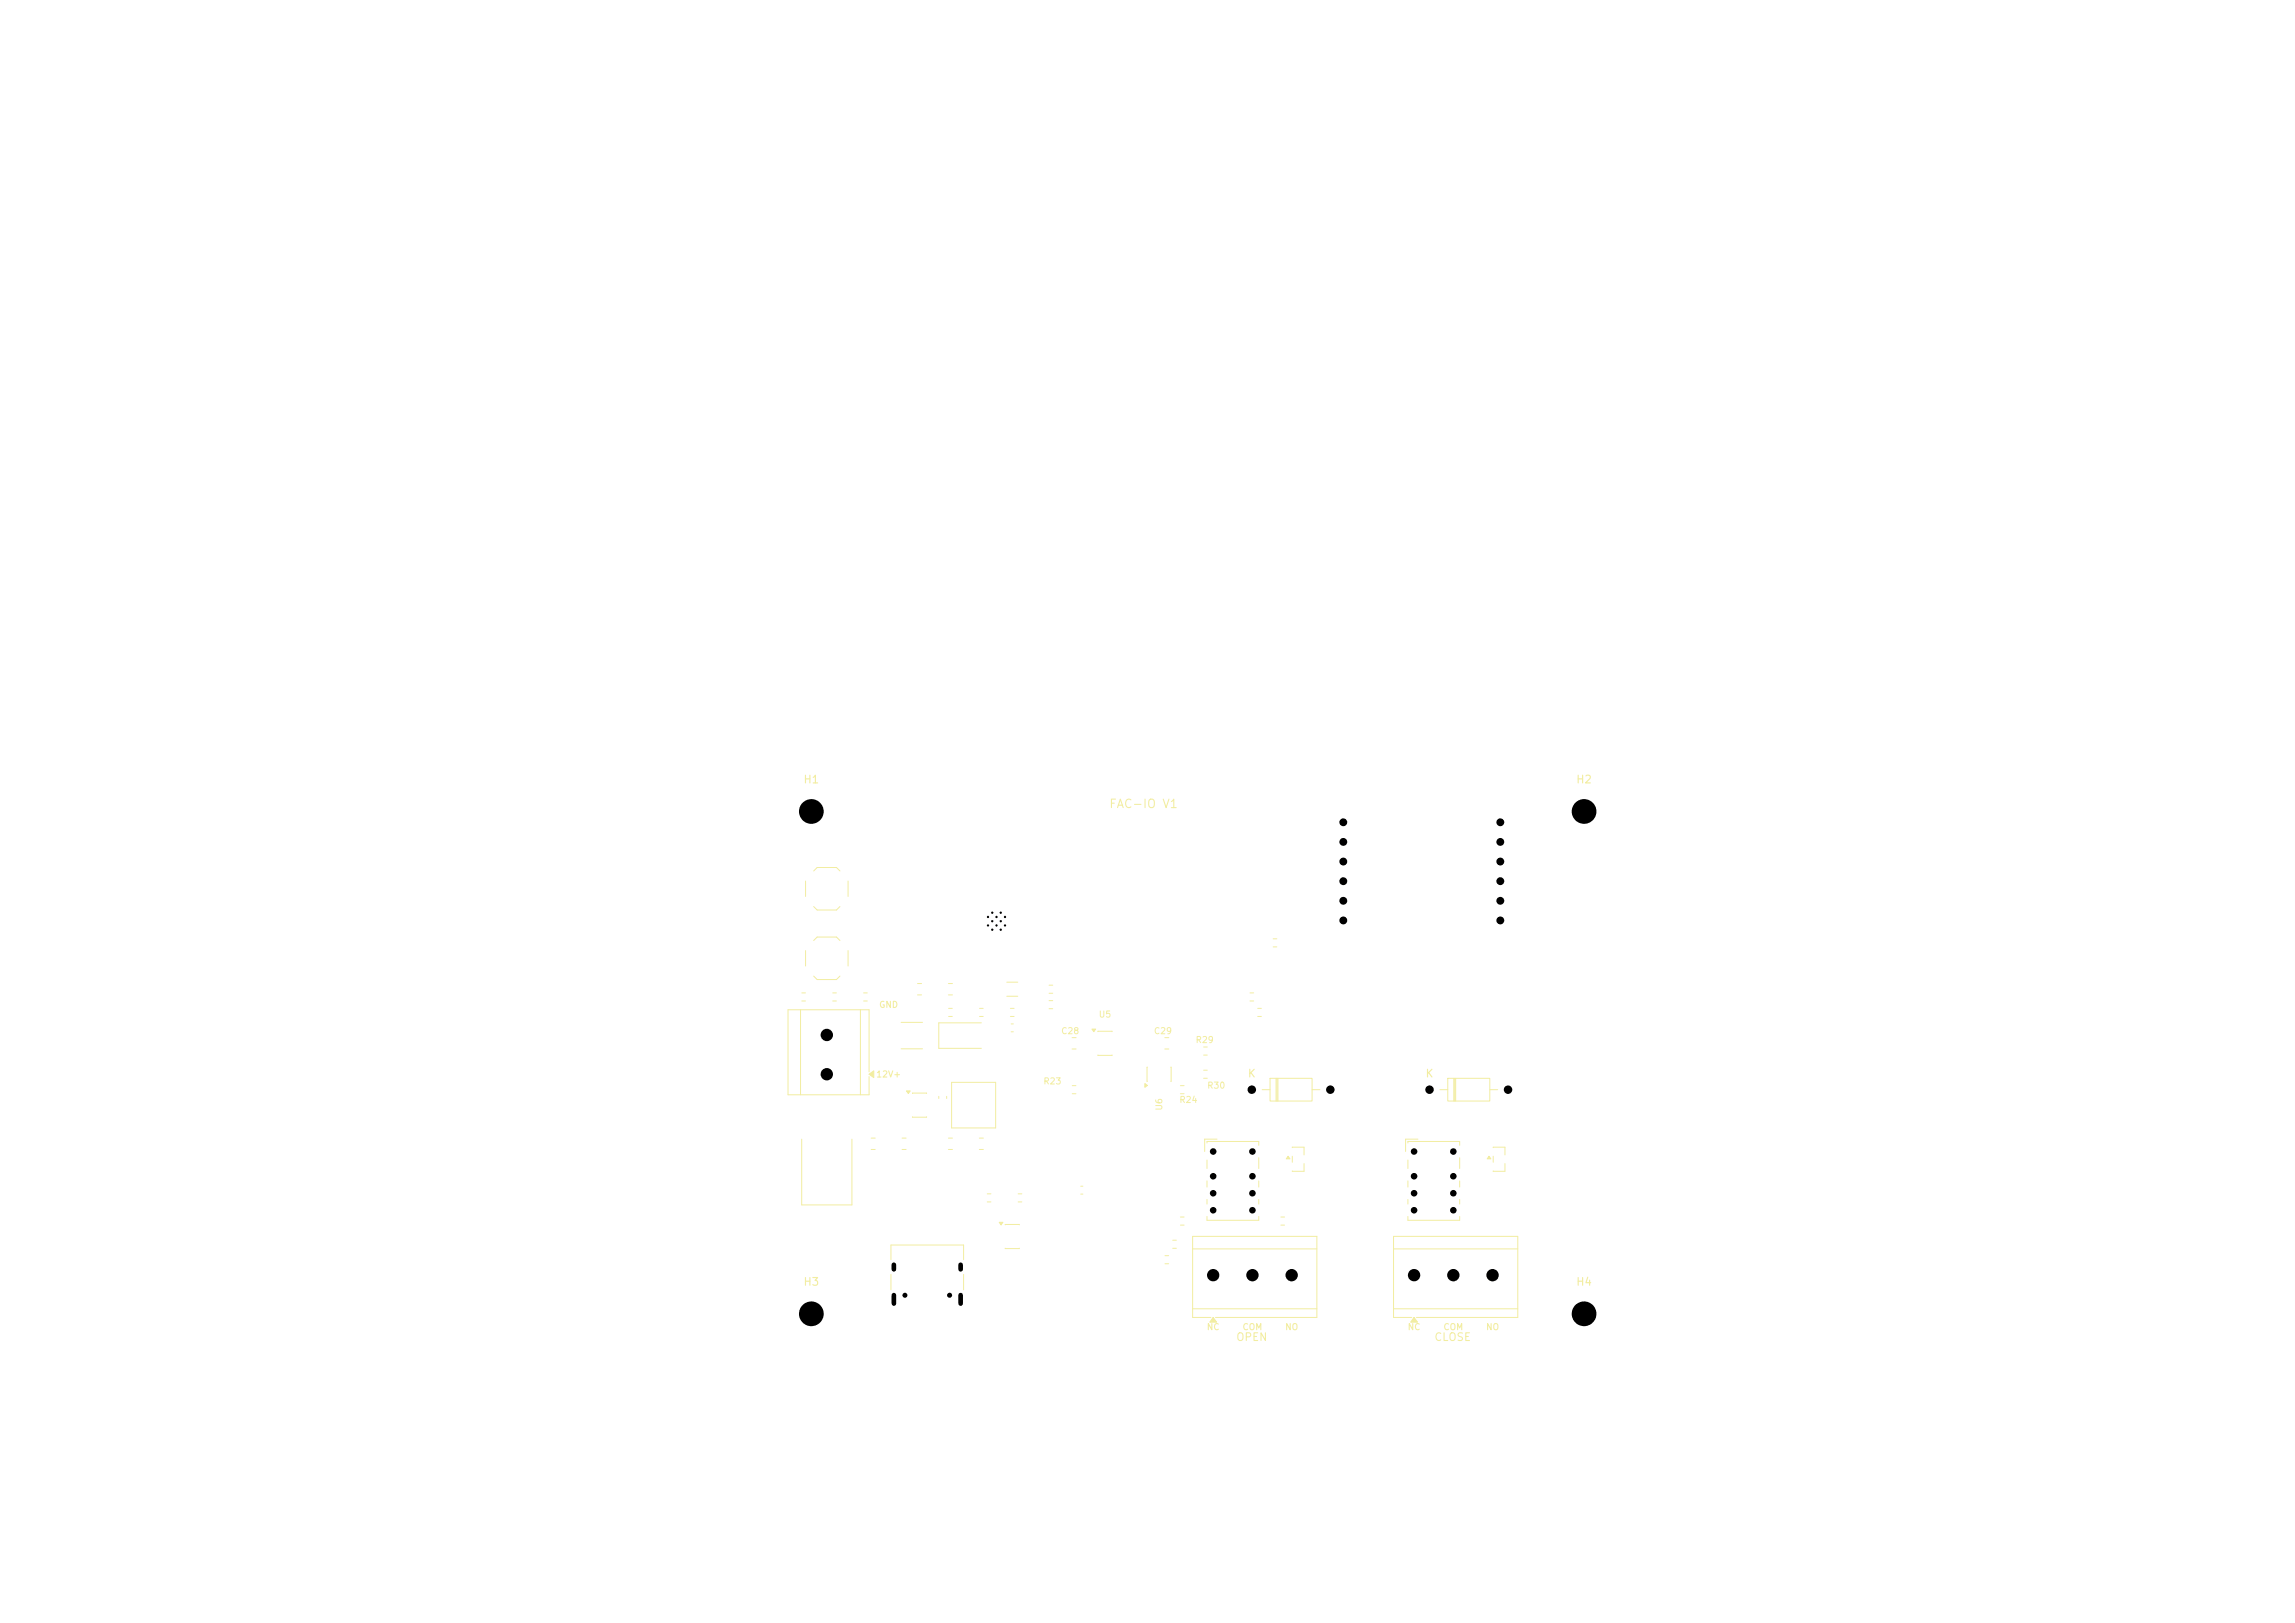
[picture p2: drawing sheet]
<svg xmlns="http://www.w3.org/2000/svg" width="297mm" height="210mm" viewBox="0 0 297 210" stroke-linecap="round" stroke-linejoin="round" font-family="sans-serif">
<defs><g id="words">
<text font-size="1.1" fill="#f2eda1" x="143.5" y="104.8">FAC-IO V1</text>
<g font-size="1" fill="#f2eda1">
<text x="103.9" y="101.6">H1</text>
<text x="203.9" y="101.6">H2</text>
<text x="161.4" y="139.7">K</text>
<text x="184.4" y="139.7">K</text>
<text x="103.9" y="166.6">H3</text>
<text x="203.9" y="166.6">H4</text>
<text x="159.9" y="173.8">OPEN</text>
<text x="185.5" y="173.8">CLOSE</text>
</g>
<g font-size=".8" fill="#f2eda1">
<text x="113.7" y="130.6">GND</text>
<text x="142.1" y="131.9">U5</text>
<text x="137.3" y="134">C28</text>
<text x="149.3" y="134">C29</text>
<text x="154.7" y="135.2">R29</text>
<text x="113.3" y="139.6">12V+</text>
<text x="135" y="140.5">R23</text>
<text x="150.6" y="143.8" transform="rotate(-90 150.6 143.8)">U6</text>
<text x="152.6" y="142.9">R24</text>
<text x="156.2" y="141.1">R30</text>
<text x="156.1" y="172.3">NC</text>
<text x="160.7" y="172.3">COM</text>
<text x="166.2" y="172.3">NO</text>
<text x="182.1" y="172.3">NC</text>
<text x="186.7" y="172.3">COM</text>
<text x="192.2" y="172.3">NO</text>
</g>
</g></defs>
<g fill="none" stroke="#f2eda1" stroke-width=".13">
<path d="M104.3 123v2M105.3 121.7l.5-.4h2.4l.5 .4M105.3 126.3l.5 .5h2.4l.5-.5M109.7 123v2M148.5 138.1v1.8M151.5 138.1v1.8M161.8 128.5h.4M161.8 129.5h.4M148.2 140.2l.3 .3-.3 .2zM152.8 140.5h.4M152.8 141.5h.4M152.8 157.5h.4"/>
<path d="M152.8 158.5h.4M165.8 157.5h.4M165.8 158.5h.4M115.3 163v-1.9h9.4v1.9M115.3 164.9v2M124.7 164.9v2"/>
</g>
<path d="M148.2 140.2l.3 .3-.3 .2z" fill="#f2eda1"/>
<g fill="none" stroke="#f2eda1" stroke-width=".13">
<path d="M111.8 128.5h.4M111.8 129.5h.4M117.3 141.2h.5l-.3 .3zM118.1 141.5h1.8M118.1 144.5h1.8M182.2 147.9v-.2h6.7v.5M182.2 150.1v1.1M182.2 152.8v.8M182.2 155.2v.6M182.2 157.4v.5h6.7v-.5M183.5 147.4h-1.6v1.6M188.9 149.8v1.4"/>
<path d="M188.9 152.8v.8M188.9 155.2v.6"/>
</g>
<path d="M117.3 141.2h.5l-.3 .3z" fill="#f2eda1"/>
<path d="M112.7 147.3h.6M112.7 148.7h.6M129.3 158.2h.5l-.3 .3zM130.1 158.5h1.8M130.1 161.5h1.8" fill="none" stroke="#f2eda1" stroke-width=".13"/>
<path d="M129.3 158.2h.5l-.3 .3z" fill="#f2eda1"/>
<path d="M180.3 161.6h16.1M180.3 169.4h16.1M182.7 170.5h-2.4v-10.5h16.1v10.5h-13.1M183 170.5l.4 .6h-.8z" fill="none" stroke="#f2eda1" stroke-width=".13"/>
<path d="M183 170.5l.4 .6h-.8z" fill="#f2eda1"/>
<path d="M155.8 135.5h.4M155.8 136.5h.4M162.8 130.5h.4M162.8 131.5h.4M166.7 149.6l.2 .3h-.4zM167.2 148.5l1.6-.1v1M167.2 149.6v.8M168.8 150.6v1l-1.6-.1" fill="none" stroke="#f2eda1" stroke-width=".13"/>
<path d="M166.7 149.6l.2 .3h-.4z" fill="#f2eda1"/>
<path d="M107.8 128.5h.4M107.8 129.5h.4M164.8 121.5h.4M164.8 122.5h.4M192.7 149.6l.2 .3h-.4zM193.2 148.5l1.6-.1v1M193.2 149.6v.8M194.8 150.6v1l-1.6-.1" fill="none" stroke="#f2eda1" stroke-width=".13"/>
<path d="M192.7 149.6l.2 .3h-.4z" fill="#f2eda1"/>
<path d="M141.3 133.2h.5l-.3 .3zM142.1 133.5h1.8M142.1 136.5h1.8M103.7 147.4v8.5h6.5v-8.5M122.7 147.3h.6M122.7 148.7h.6" fill="none" stroke="#f2eda1" stroke-width=".13"/>
<path d="M141.3 133.2h.5l-.3 .3z" fill="#f2eda1"/>
<g fill="none" stroke="#f2eda1" stroke-width=".13">
<path d="M103.6 130.7v11M103.8 128.5h.4M103.8 129.5h.4M111.3 130.7v11M112.5 139l.6-.4v.8zM112.5 138.7v-8h-10.5v11h10.5v-2.4M116.6 132.3h2.8M116.6 135.7h2.8M118.7 127.3h.6M118.7 128.7h.6M122.7 127.3h.6M122.7 128.7h.6"/>
<path d="M130.3 127.1h1.4M130.3 128.9h1.4M135.8 127.5h.4M135.8 128.5h.4M155.8 138.5h.4M155.8 139.5h.4M127.8 154.5h.4M127.8 155.5h.4M139.9 153.5h.2M139.9 154.5h.2"/>
</g>
<path d="M112.5 139l.6-.4v.8z" fill="#f2eda1"/>
<g fill="none" stroke="#f2eda1" stroke-width=".13">
<path d="M104.3 114v2M105.3 112.7l.5-.4h2.4l.5 .4M105.3 117.3l.5 .5h2.4l.5-.5M109.7 114v2M122.8 130.5h.4M122.8 131.5h.4M126.8 130.5h.4M126.8 131.5h.4M127 132.4h-5.5v3.3h5.5M138.7 134.3h.6M138.7 135.7h.6M150.7 134.3h.6"/>
<path d="M150.7 135.7h.6M116.7 147.3h.6M116.7 148.7h.6M123.2 140.1h5.7v5.9h-5.7zM138.8 140.5h.4M138.8 141.5h.4M156.2 147.9v-.2h6.7v.5M156.2 150.1v1.1M156.2 152.8v.8M156.2 155.2v.6M156.2 157.4v.5h6.7v-.5M157.5 147.4h-1.6v1.6"/>
<path d="M162.9 149.8v1.4M162.9 152.8v.8M162.9 155.2v.6M154.3 161.6h16.1M154.3 169.4h16.1M156.7 170.5h-2.4v-10.5h16.1v10.5h-13.1M157 170.5l.4 .6h-.8z"/>
</g>
<path d="M157 170.5l.4 .6h-.8z" fill="#f2eda1"/>
<g fill="none" stroke="#f2eda1" stroke-width=".13">
<path d="M130.8 130.5h.4M130.8 131.5h.4M130.9 132.5h.2M130.9 133.5h.2M135.8 129.5h.4M135.8 130.5h.4M164.4 139.5h5.4v3h-5.4zM165.1 139.5v3M165.3 139.5v3M165.4 139.5v3M187.4 139.5h5.4v3h-5.4zM188.1 139.5v3"/>
<path d="M188.3 139.5v3M188.4 139.5v3M121.5 141.9v.2M122.5 141.9v.2M126.7 147.3h.6M126.7 148.7h.6M131.8 154.5h.4M131.8 155.5h.4M163.3 141h1.1M169.8 141h1M186.3 141h1.1M192.8 141h1"/>
<path d="M150.8 162.5h.4M150.8 163.5h.4M151.8 160.5h.4M151.8 161.5h.4"/>
</g>
<g fill="#000">
<circle cx="105" cy="105" r="1.6"/>
<circle cx="127.9" cy="119.7" r=".15"/>
<circle cx="127.9" cy="118.6" r=".15"/>
<circle cx="128.4" cy="119.2" r=".15"/>
<circle cx="128.4" cy="118.1" r=".15"/>
<circle cx="129" cy="119.7" r=".15"/>
<circle cx="129" cy="118.6" r=".15"/>
<circle cx="129.5" cy="119.2" r=".15"/>
<circle cx="129.5" cy="118.1" r=".15"/>
<circle cx="130.1" cy="119.7" r=".15"/>
<circle cx="130.1" cy="118.6" r=".15"/>
<circle cx="173.8" cy="119.1" r=".51"/>
<circle cx="173.8" cy="108.9" r=".51"/>
<circle cx="173.8" cy="111.5" r=".51"/>
<circle cx="173.8" cy="116.6" r=".51"/>
<circle cx="173.8" cy="106.4" r=".51"/>
<circle cx="173.8" cy="114" r=".51"/>
<circle cx="194.2" cy="106.4" r=".51"/>
<circle cx="194.2" cy="114" r=".51"/>
<circle cx="194.2" cy="116.6" r=".51"/>
<circle cx="194.2" cy="108.9" r=".51"/>
<circle cx="194.2" cy="111.5" r=".51"/>
<circle cx="194.2" cy="119.1" r=".51"/>
<circle cx="205" cy="105" r="1.6"/>
<circle cx="107" cy="139" r=".8"/>
<circle cx="107" cy="133.9" r=".8"/>
<circle cx="128.4" cy="120.3" r=".15"/>
<circle cx="129.5" cy="120.3" r=".15"/>
<circle cx="157" cy="149" r=".42"/>
<circle cx="157" cy="154.4" r=".42"/>
<circle cx="157" cy="152.2" r=".42"/>
<circle cx="157" cy="156.6" r=".42"/>
<circle cx="162" cy="141" r=".55"/>
<circle cx="162.1" cy="154.4" r=".42"/>
<circle cx="162.1" cy="149" r=".42"/>
<circle cx="162.1" cy="152.2" r=".42"/>
<circle cx="162.1" cy="156.6" r=".42"/>
<circle cx="172.2" cy="141" r=".55"/>
<circle cx="183" cy="149" r=".42"/>
<circle cx="183" cy="154.4" r=".42"/>
<circle cx="183" cy="152.2" r=".43"/>
<circle cx="183" cy="156.6" r=".43"/>
<circle cx="185" cy="141" r=".55"/>
<circle cx="188.1" cy="154.4" r=".42"/>
<circle cx="188.1" cy="149" r=".42"/>
<circle cx="188.1" cy="152.2" r=".43"/>
<circle cx="188.1" cy="156.6" r=".43"/>
<circle cx="195.2" cy="141" r=".55"/>
<circle cx="105" cy="170" r="1.6"/>
<circle cx="117.1" cy="167.6" r=".33"/>
<circle cx="122.9" cy="167.6" r=".33"/>
<circle cx="157" cy="165" r=".8"/>
<circle cx="162.1" cy="165" r=".8"/>
<circle cx="167.2" cy="165" r=".8"/>
<circle cx="183" cy="165" r=".8"/>
<circle cx="188.1" cy="165" r=".8"/>
<circle cx="193.2" cy="165" r=".8"/>
<circle cx="205" cy="170" r="1.6"/>
</g>
<path d="M115.7 163.7v.6M115.7 167.6v1.1M124.3 163.7v.6M124.3 167.6v1.1" fill="none" stroke="#000" stroke-width=".6"/>
<use href="#words"/>
</svg>
